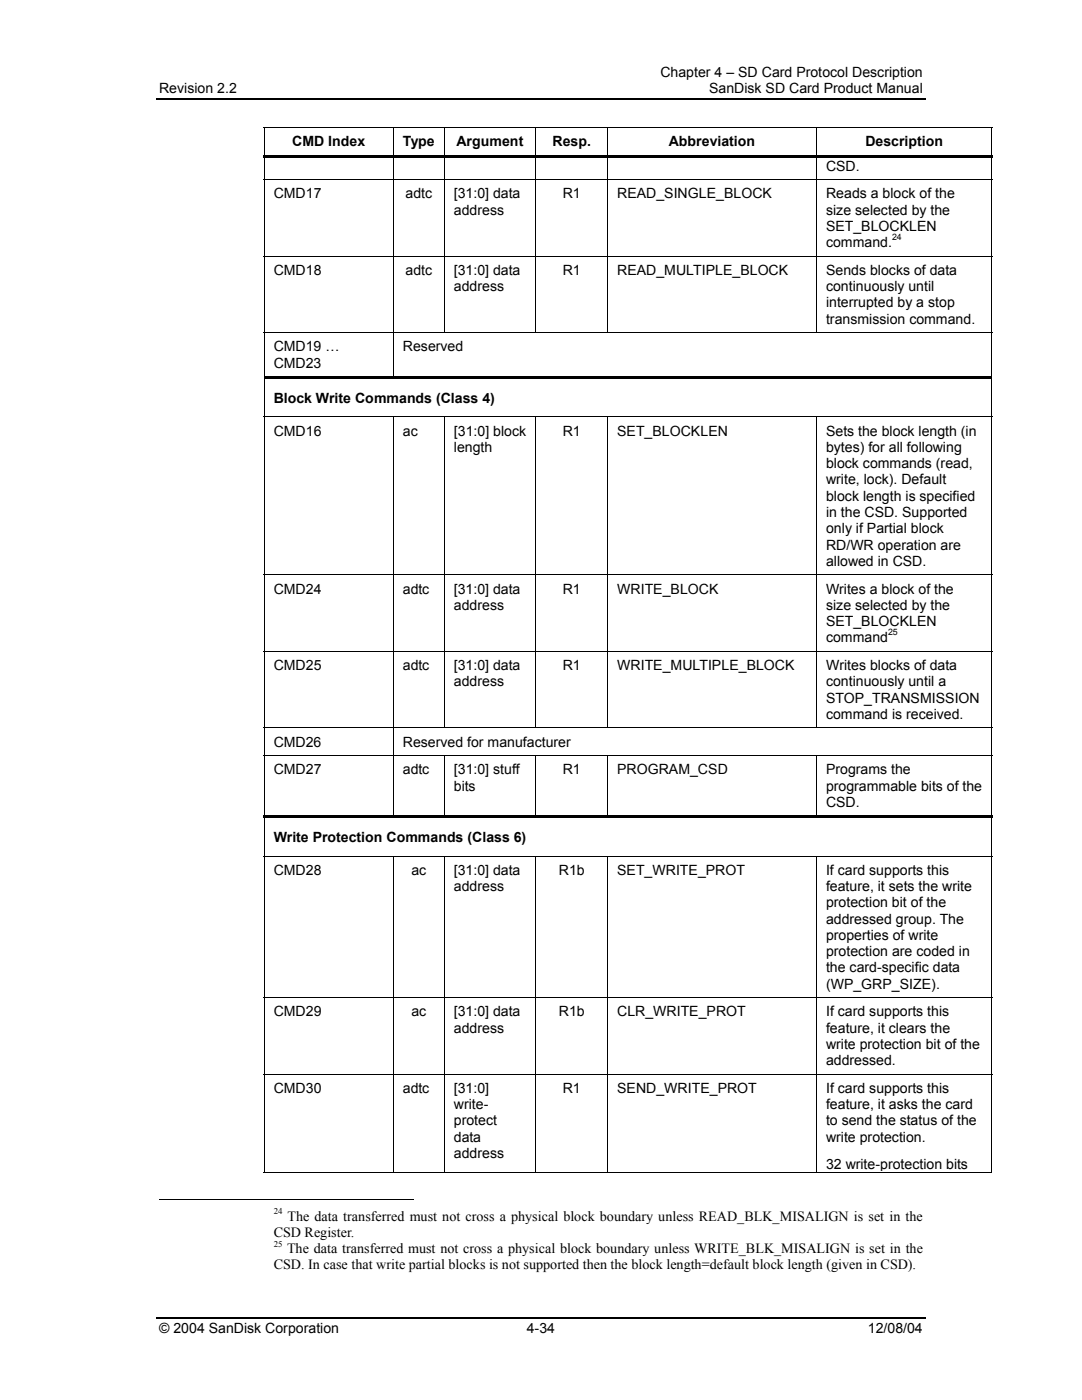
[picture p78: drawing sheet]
<svg xmlns="http://www.w3.org/2000/svg" width="216mm" height="279mm" viewBox="0 0 216 279" stroke-linecap="round" stroke-linejoin="round" font-family="sans-serif">
<defs><g id="words">
<g font-size="2.8">
<text x="131.8" y="15.3">Chapter 4 – SD Card Protocol Description</text>
<text x="31.7" y="18.6">Revision 2.2</text>
<text x="141.5" y="18.6">SanDisk SD Card Product Manual</text>
<text x="58.3" y="29.2">CMD Index</text>
<text x="80.4" y="29.2">Type</text>
<text x="91.1" y="29.2">Argument</text>
<text x="110.3" y="29.2">Resp.</text>
<text x="133.4" y="29.2">Abbreviation</text>
<text x="172.7" y="29.2">Description</text>
<text x="164.8" y="34.1">CSD.</text>
<text x="54.6" y="39.6">CMD17</text>
<text x="80.9" y="39.6">adtc</text>
<text x="90.6" y="39.6">[31:0] data</text>
<text x="112.3" y="39.6">R1</text>
<text x="123.2" y="39.6">READ_SINGLE_BLOCK</text>
<text x="164.8" y="39.6">Reads a block of the</text>
<text x="90.6" y="42.8">address</text>
<text x="164.8" y="42.8">size selected by the</text>
<text x="164.8" y="46.1">SET_BLOCKLEN</text>
<text x="164.8" y="49.3">command.</text>
<text x="54.6" y="54.9">CMD18</text>
<text x="80.9" y="54.9">adtc</text>
<text x="90.6" y="54.9">[31:0] data</text>
<text x="90.6" y="58.1">address</text>
<text x="112.3" y="54.9">R1</text>
<text x="123.2" y="54.9">READ_MULTIPLE_BLOCK</text>
<text x="164.8" y="58.1">continuously until</text>
<text x="164.8" y="54.9">Sends blocks of data</text>
<text x="164.8" y="61.4">interrupted by a stop</text>
<text x="164.8" y="64.6">transmission command.</text>
<text x="54.6" y="70.1">CMD19 …</text>
<text x="80.4" y="70.1">Reserved</text>
<text x="54.6" y="73.4">CMD23</text>
<text x="54.6" y="80.3">Block Write Commands (Class 4)</text>
<text x="54.6" y="87">CMD16</text>
<text x="80.4" y="87">ac</text>
<text x="90.6" y="87">[31:0] block</text>
<text x="112.3" y="87">R1</text>
<text x="123.2" y="87">SET_BLOCKLEN</text>
<text x="164.8" y="87">Sets the block length (in</text>
<text x="90.6" y="90.2">length</text>
<text x="164.8" y="90.2">bytes) for all following</text>
<text x="164.8" y="93.4">block commands (read,</text>
<text x="164.8" y="96.7">write, lock). Default</text>
<text x="164.8" y="99.9">block length is specified</text>
<text x="164.8" y="103.2">in the CSD. Supported</text>
<text x="164.8" y="106.4">only if Partial block</text>
<text x="164.8" y="109.7">RD/WR operation are</text>
<text x="164.8" y="112.9">allowed in CSD.</text>
<text x="54.6" y="118.4">CMD24</text>
<text x="80.4" y="118.4">adtc</text>
<text x="90.6" y="118.4">[31:0] data</text>
<text x="112.3" y="118.4">R1</text>
<text x="123.2" y="118.4">WRITE_BLOCK</text>
<text x="164.8" y="118.4">Writes a block of the</text>
<text x="90.6" y="121.7">address</text>
<text x="164.8" y="121.7">size selected by the</text>
<text x="164.8" y="124.9">SET_BLOCKLEN</text>
<text x="164.8" y="128.2">command</text>
<text x="54.6" y="133.7">CMD25</text>
<text x="80.4" y="133.7">adtc</text>
<text x="90.6" y="133.7">[31:0] data</text>
<text x="90.6" y="137">address</text>
<text x="112.3" y="133.7">R1</text>
<text x="123.2" y="133.7">WRITE_MULTIPLE_BLOCK</text>
<text x="164.8" y="137">continuously until a</text>
<text x="164.8" y="133.7">Writes blocks of data</text>
<text x="164.8" y="140.2">STOP_TRANSMISSION</text>
<text x="164.8" y="143.5">command is received.</text>
<text x="54.6" y="149">CMD26</text>
<text x="80.4" y="149">Reserved for manufacturer</text>
<text x="54.6" y="154.5">CMD27</text>
<text x="80.4" y="154.5">adtc</text>
<text x="90.6" y="154.5">[31:0] stuff</text>
<text x="112.3" y="154.5">R1</text>
<text x="123.2" y="154.5">PROGRAM_CSD</text>
<text x="164.8" y="154.5">Programs the</text>
<text x="90.6" y="157.8">bits</text>
<text x="164.8" y="157.8">programmable bits of the</text>
<text x="164.8" y="161">CSD.</text>
<text x="54.6" y="168">Write Protection Commands (Class 6)</text>
<text x="54.6" y="174.6">CMD28</text>
<text x="82.1" y="174.6">ac</text>
<text x="90.6" y="174.6">[31:0] data</text>
<text x="90.6" y="177.8">address</text>
<text x="111.5" y="174.6">R1b</text>
<text x="123.2" y="174.6">SET_WRITE_PROT</text>
<text x="164.8" y="177.8">feature, it sets the write</text>
<text x="164.8" y="174.6">If card supports this</text>
<text x="164.8" y="181.1">protection bit of the</text>
<text x="164.8" y="184.3">addressed group. The</text>
<text x="164.8" y="187.6">properties of write</text>
<text x="164.8" y="190.8">protection are coded in</text>
<text x="164.8" y="194.1">the card-specific data</text>
<text x="164.8" y="197.3">(WP_GRP_SIZE).</text>
<text x="54.6" y="202.8">CMD29</text>
<text x="82.1" y="202.8">ac</text>
<text x="90.6" y="202.8">[31:0] data</text>
<text x="111.5" y="202.8">R1b</text>
<text x="123.1" y="202.8">CLR_WRITE_PROT</text>
<text x="164.8" y="202.8">If card supports this</text>
<text x="90.6" y="206.1">address</text>
<text x="164.8" y="206.1">feature, it clears the</text>
<text x="164.8" y="209.3">write protection bit of the</text>
<text x="164.8" y="212.6">addressed.</text>
<text x="54.6" y="218.1">CMD30</text>
<text x="80.4" y="218.1">adtc</text>
<text x="90.6" y="218.1">[31:0]</text>
<text x="90.6" y="221.4">write-</text>
<text x="112.3" y="218.1">R1</text>
<text x="123.2" y="218.1">SEND_WRITE_PROT</text>
<text x="164.8" y="221.4">feature, it asks the card</text>
<text x="164.8" y="218.1">If card supports this</text>
<text x="90.6" y="224.6">protect</text>
<text x="90.6" y="227.8">data</text>
<text x="164.8" y="224.6">to send the status of the</text>
<text x="164.8" y="227.8">write protection.</text>
<text x="90.6" y="231.1">address</text>
<text x="164.8" y="233.2">32 write-protection bits</text>
<text x="57.4" y="243.6">The data transferred must not cross a physical block boundary unless READ_BLK_MISALIGN is set in the</text>
<text x="54.6" y="246.8">CSD Register.</text>
<text x="57.3" y="250.1">The data transferred must not cross a physical block boundary unless WRITE_BLK_MISALIGN is set in the</text>
<text x="54.6" y="253.3">CSD. In case that write partial blocks is not supported then the block length=default block length (given in CSD).</text>
<text x="31.7" y="266.1">© 2004 SanDisk Corporation</text>
<text x="105.1" y="266.1">4-34</text>
<text x="173.2" y="266.1">12/08/04</text>
</g>
<g font-size="1.8">
<text x="178" y="47.9">24</text>
<text x="177.2" y="126.8">25</text>
<text x="54.6" y="242.4">24</text>
<text x="54.6" y="248.8">25</text>
</g>
</g></defs>
<path d="M31.2 19.7h153.5M31.2 263h153.5" fill="none" stroke="#000" stroke-width=".25"/>
<path d="M52.6 25.4h.2v.2h-.2zM52.6 30.9h69.1v.6h-69.1zM121.7 30.9h41.1v.6h-41.1zM162.8 30.9h35.2v.6h-35.2zM197.8 25.4h.2v.2h-.2zM52.6 75.1h26.3v.5h-26.3zM78.9 75.1h118.9v.5h-118.9zM197.8 75.1h.2v.5h-.2zM52.6 162.7h69.1v.6h-69.1zM121.7 162.7h41.1v.6h-41.1zM162.8 162.7h35.2v.6h-35.2zM197.8 233.9h.2v.1h-.2z" fill="#000"/>
<g fill="none" stroke="#000" stroke-width=".2">
<path d="M52.6 25.5h145.4M52.6 35.9h145.4M52.7 25.6v5.3M52.7 31.5v4.3M52.7 35.9v15.2M78.5 25.6v5.3M78.5 31.5v4.3M78.5 35.9v15.2M88.7 25.6v5.3M88.7 31.5v4.3M88.7 35.9v15.2M106.9 25.6v5.3"/>
<path d="M106.9 31.5v4.3M106.9 35.9v15.2M121.2 25.6v5.3M121.2 31.5v4.3M121.2 35.9v15.2M162.9 25.6v5.3M162.9 31.5v4.3M162.9 35.9v15.2M197.9 25.6v5.3M197.9 31.5v4.3M197.9 35.9v15.2M52.6 51.1h145.4"/>
<path d="M52.7 51.2v15.1M78.5 51.2v15.1M88.7 51.2v15.1M106.9 51.2v15.1M121.2 51.2v15.1M162.9 51.2v15.1M197.9 51.2v15.1M52.6 66.4h145.4M52.7 66.5v8.6M52.7 75.6v7.5M78.5 66.5v8.6M197.9 66.5v8.6"/>
<path d="M197.9 75.6v7.5M52.6 83.2h145.4M52.7 83.3v31.3M78.5 83.3v31.3M88.7 83.3v31.3M106.9 83.3v31.3M121.2 83.3v31.3M162.9 83.3v31.3M197.9 83.3v31.3M52.6 114.7h145.4M52.7 114.8v15.1M78.5 114.8v15.1"/>
<path d="M88.7 114.8v15.1M106.9 114.8v15.1M121.2 114.8v15.1M162.9 114.8v15.1M197.9 114.8v15.1M52.6 130h145.4M52.7 130.1v15.1M78.5 130.1v15.1M88.7 130.1v15.1M106.9 130.1v15.1M121.2 130.1v15.1M162.9 130.1v15.1"/>
<path d="M197.9 130.1v15.1M52.6 145.2h145.4M52.6 150.8h145.4M52.7 145.3v5.4M52.7 150.9v11.8M78.5 145.3v5.4M78.5 150.9v11.8M88.7 150.9v11.8M106.9 150.9v11.8M121.2 150.9v11.8M162.9 150.9v11.8M197.9 145.3v5.4"/>
<path d="M197.9 150.9v11.8M52.6 170.8h145.4M52.7 163.3v7.5M52.7 170.9v28.1M78.5 170.9v28.1M88.7 170.9v28.1M106.9 170.9v28.1M121.2 170.9v28.1M162.9 170.9v28.1M197.9 163.3v7.5M197.9 170.9v28.1M52.6 199.1h145.4"/>
<path d="M52.7 199.2v15.1M78.5 199.2v15.1M88.7 199.2v15.1M106.9 199.2v15.1M121.2 199.2v15.1M162.9 199.2v15.1M197.9 199.2v15.1M52.6 214.4h145.4M52.7 214.4v19.6M78.5 214.4v19.6M88.7 214.4v19.6M106.9 214.4v19.6"/>
<path d="M121.2 214.4v19.6M162.9 214.4v19.6M197.9 214.4v19.6M31.7 239.4h50.8M52.6 234h25.8M78.6 234h10M88.8 234h18M107 234h14.2M121.3 234h41.5M163 234h34.8"/>
</g>
<use href="#words"/>
</svg>
